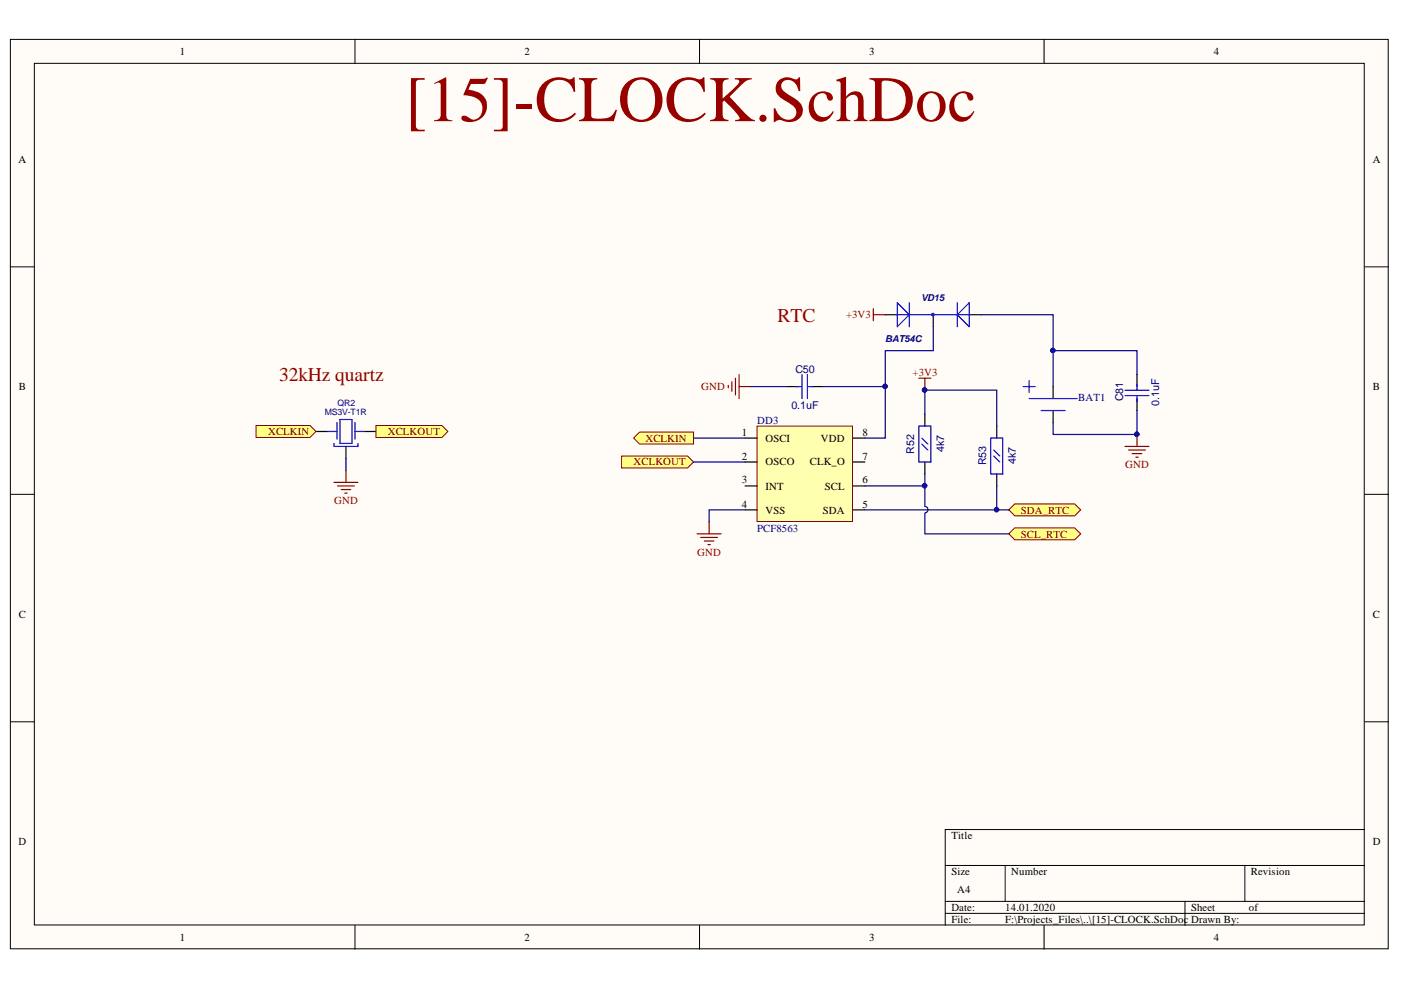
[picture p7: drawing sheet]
<svg xmlns="http://www.w3.org/2000/svg" width="297mm" height="210mm" viewBox="0 0 297 210" stroke-linecap="round" stroke-linejoin="round" font-family="sans-serif">
<defs><g id="words">
<text font-size="13.8" fill="#980000" x="85.9" y="25.7">[15]-CLOCK.SchDoc</text>
<g font-size="4.1" fill="#980000">
<text x="164.8" y="68.4">RTC</text>
<text x="59.2" y="80.7">32kHz quartz</text>
</g>
<g font-size="2.3">
<text x="38.1" y="11.7">1</text>
<text x="111.2" y="11.7">2</text>
<text x="184.3" y="11.7">3</text>
<text x="257.4" y="11.7">4</text>
<text x="3.9" y="34.5">A</text>
<text x="291.1" y="34.5">A</text>
<text x="4" y="82.7">B</text>
<text x="291.1" y="82.7">B</text>
<text x="157.3" y="92.4">1</text>
<text x="162.3" y="93.6">OSCI</text>
<text x="174" y="93.6">VDD</text>
<text x="182.8" y="92.4">8</text>
<text x="157.3" y="97.4">2</text>
<text x="162.3" y="98.7">OSCO</text>
<text x="171.7" y="98.7">CLK_O</text>
<text x="182.8" y="97.4">7</text>
<text x="157.3" y="102.5">3</text>
<text x="157.3" y="107.7">4</text>
<text x="162.3" y="103.8">INT</text>
<text x="174.9" y="103.8">SCL</text>
<text x="182.8" y="107.7">5</text>
<text x="182.8" y="102.5">6</text>
<text x="162.3" y="108.9">VSS</text>
<text x="174.5" y="108.9">SDA</text>
<text x="4" y="131">C</text>
<text x="291.1" y="131">C</text>
<text x="3.9" y="179.2">D</text>
<text x="201.7" y="177.9">Title</text>
<text x="291.1" y="179.2">D</text>
<text x="201.7" y="185.6">Size</text>
<text x="214.4" y="185.6">Number</text>
<text x="265.2" y="185.6">Revision</text>
<text x="203" y="189.4">A4</text>
<text x="201.7" y="193.2">Date:</text>
<text x="201.7" y="195.7">File:</text>
<text x="213.1" y="193.2">14.01.2020</text>
<text x="213.1" y="195.7">F:\Projects_Files\..\[15]-CLOCK.SchDoc Drawn By:</text>
<text x="252.5" y="193.2">Sheet</text>
<text x="264.8" y="193.2">of</text>
<text x="38.1" y="199.5">1</text>
<text x="111.2" y="199.5">2</text>
<text x="184.3" y="199.5">3</text>
<text x="257.4" y="199.5">4</text>
</g>
<g font-size="2.3" fill="#800000">
<text x="179.4" y="67.5">+3V3</text>
<text x="148.7" y="82.7">GND</text>
<text x="193.5" y="79.7">+3V3</text>
<text x="56.8" y="92.3">XCLKIN</text>
<text x="82.2" y="92.3">XCLKOUT</text>
<text x="136.8" y="93.6">XCLKIN</text>
<text x="134.3" y="98.7">XCLKOUT</text>
<text x="238.6" y="99.2">GND</text>
<text x="70.9" y="106.9">GND</text>
<text x="216.4" y="114">SCL_RTC</text>
<text x="216.4" y="108.9">SDA_RTC</text>
<text x="147.8" y="117.8">GND</text>
</g>
<g font-size="2.3" fill="#000080">
<text x="168.6" y="79">C50</text>
<text x="160.5" y="89.8">DD3</text>
<text x="167.8" y="86.7">0.1uF</text>
<text x="228.6" y="85">BAT1</text>
<text x="238.2" y="85.1" transform="rotate(-90 238.2 85.1)">C81</text>
<text x="245.8" y="86.1" transform="rotate(-90 245.8 86.1)">0.1uF</text>
<text x="200.2" y="95.9" transform="rotate(-90 200.2 95.9)">4k7</text>
<text x="193.8" y="96.2" transform="rotate(-90 193.8 96.2)">R52</text>
<text x="209.1" y="98.7" transform="rotate(-90 209.1 98.7)">R53</text>
<text x="215.4" y="98.4" transform="rotate(-90 215.4 98.4)">4k7</text>
<text x="160.5" y="112.7">PCF8563</text>
</g>
<g font-size="2" fill="#000080">
<text x="195.3" y="63.8">VD15</text>
<text x="187.7" y="72.6">BAT54C</text>
</g>
<g font-size="1.9" fill="#000080">
<text x="68.8" y="88">MS3V-T1R</text>
<text x="71.5" y="86">QR2</text>
</g>
</g></defs>
<g fill="#fffcf8" stroke="#000" stroke-width=".21">
<path d="M2.2 8.4h292.1v192.8h-292.1z"/>
<path d="M7.3 13.4h281.9v182.7h-281.9z"/>
</g>
<g fill="none" stroke="#000" stroke-width=".21">
<path d="M75.3 8.4v5M148.3 8.4v5M221.4 8.4v5M2.2 56.6h5.1M289.3 56.6h5.1M2.2 104.8h5.1M289.3 104.8h5.1M2.2 153h5.1M289.3 153h5.1M289.3 175.9h-88.9v20.3M75.3 196.2v5.1M148.3 196.2v5.1"/>
<path d="M200.4 183.5h88.9M200.4 191.1h88.9M200.4 193.7h88.9M213.1 183.5v7.6M221.4 196.2v5.1M251.2 191.1v5.1M263.9 183.5v7.6"/>
</g>
<path d="M147.8 113.2h5.1M148.6 113.9h3.5M149.3 114.7h2.1M150.1 115.5h.5M150.3 110.6v2.6" fill="none" stroke="#800000" stroke-width=".25"/>
<path d="M160.5 90.3h20.2v20.3h-20.2z" fill="#ffffb0" stroke="#800000" stroke-width=".21"/>
<path d="M158 92.9h2.5M158 98h2.5M180.8 92.9h2.6M180.8 98h2.6M158 103h2.5M158 108.1h2.5M180.8 103h2.6M180.8 108.1h2.6" fill="none" stroke="#000" stroke-width=".25"/>
<g fill="#ffff80" stroke="#800000" stroke-width=".21">
<path d="M213.9 113.2l1.2-1.3h12.8l1.2 1.3-1.2 1.3h-12.8z" fill-rule="evenodd"/>
<path d="M213.9 108.1l1.2-1.3h12.8l1.2 1.3-1.2 1.3h-12.8z" fill-rule="evenodd"/>
</g>
<path d="M156.7 79.4v5.1M154.4 81.7v.5M155.2 80.9v2.1M155.9 80.2v3.5M156.7 82h2.5M194.8 80.2h2.6M196.1 80.2v2.5" fill="none" stroke="#800000" stroke-width=".25"/>
<circle cx="196" cy="82.7" r=".46" fill="#000080" stroke="#000080" stroke-width=".21"/>
<path d="M67 91.5h2.5M73.4 94.7v2.5M77.2 91.5h2.5M166.9 82h2.5M171.9 82h2.6M196.1 87.8v2.5M196.1 98v2.5M211.3 90.3v2.6M211.3 100.5v2.5" fill="none" stroke="#000" stroke-width=".25"/>
<g fill="none" stroke="#00f" stroke-width=".25">
<path d="M170 79.4v5.1M171.2 79.4v5.1M69.5 91.5h1.9M70.8 94v.7h5.1v-.7M71.4 89.6v3.5M72.1 88.9h2.5v5.1h-2.5zM75.3 89.6v3.5M75.3 91.5h1.9M168.7 82h1.2M171.2 82h1.2M194.8 90.3h2.6v7.7h-2.6zM195.5 94.1l1.2 1.3"/>
<path d="M195.5 92.9l1.2 1.2M210.1 92.9h2.5v7.6h-2.5zM210.7 96.7l1.3 1.3M210.7 95.4l1.3 1.3"/>
</g>
<g fill="#ffff80" stroke="#800000" stroke-width=".21">
<path d="M131.8 96.7h14l1.2 1.3-1.2 1.2h-14z" fill-rule="evenodd"/>
<path d="M134.3 92.9l1.3-1.3h11.4v2.5h-11.4z" fill-rule="evenodd"/>
</g>
<path d="M73.4 99.7v2.6M70.8 102.3h5.1M71.6 103h3.5M72.3 103.8h2.1M73.1 104.6h.5" fill="none" stroke="#800000" stroke-width=".25"/>
<g fill="#ffff80" stroke="#800000" stroke-width=".21">
<path d="M79.7 90.2h14l1.3 1.3-1.3 1.3h-14z" fill-rule="evenodd"/>
<path d="M54.3 90.2h11.4l1.3 1.3-1.3 1.3h-11.4z" fill-rule="evenodd"/>
</g>
<path d="M187.7 66.7h2.5M197.9 66.7v2.6M205.5 66.7h2.5M241.1 79.4v2.6M223.3 82v2.5M223.3 87v2.6M241.1 84.5v2.5" fill="none" stroke="#000" stroke-width=".25"/>
<g fill="none" stroke="#00f" stroke-width=".25">
<path d="M190.2 64.2l2.6 2.5-2.6 2.6zM190.2 66.7h15.3M192.8 64.2v5.1M202.9 66.7l2.6-2.5v5.1zM202.9 64.2v5.1M216.9 82h2.6M218.2 80.7v2.5M218.2 84.5h10.2M220.7 87h5.1M238.5 82.7h5.1M238.5 83.9h5.1M241.1 81.5v1.2"/>
<path d="M241.1 84v1.2"/>
<circle cx="197.8" cy="66.7" r=".27"/>
<circle cx="197.8" cy="66.7" r=".08"/>
</g>
<path d="M185.2 65.5v2.5M185.2 66.7h2.5M238.5 94.7h5.1M239.3 95.4h3.5M240 96.2h2.1M240.8 96.9h.5M241.1 92.1v2.6" fill="none" stroke="#800000" stroke-width=".25"/>
<g fill="none" stroke="#000080" stroke-width=".25">
<path d="M197.9 69.3v5h-10.2v7.7M208 66.7h15.3v7.6M241.1 79.4v-5.1h-17.8v7.7M73.4 97.2v2.5M147 92.9h11M147 98h11M159.2 82h7.7M174.5 82h13.2v10.9h-4.3M196.1 87.8v-5.1h15.2v7.6M241.1 87v5.1h-17.8v-2.5M158 108.1h-7.7v2.5M196.1 100.5v2.5h-12.7"/>
<path d="M196.1 103v4.4a.71 .71 0 0 1 .6 .7 .71 .71 0 0 1-.6 .7M196.1 108.9v4.3h17.8M211.3 103v5.1h-27.9M211.3 108.1h2.6"/>
</g>
<g fill="#000080" stroke="#000080" stroke-width=".21">
<circle cx="211.3" cy="108.1" r=".46"/>
<circle cx="196" cy="103" r=".46"/>
<circle cx="196" cy="82.7" r=".46"/>
<circle cx="187.7" cy="81.9" r=".46"/>
<circle cx="241" cy="92.1" r=".46"/>
<circle cx="223.2" cy="74.3" r=".46"/>
</g>
<use href="#words"/>
</svg>
